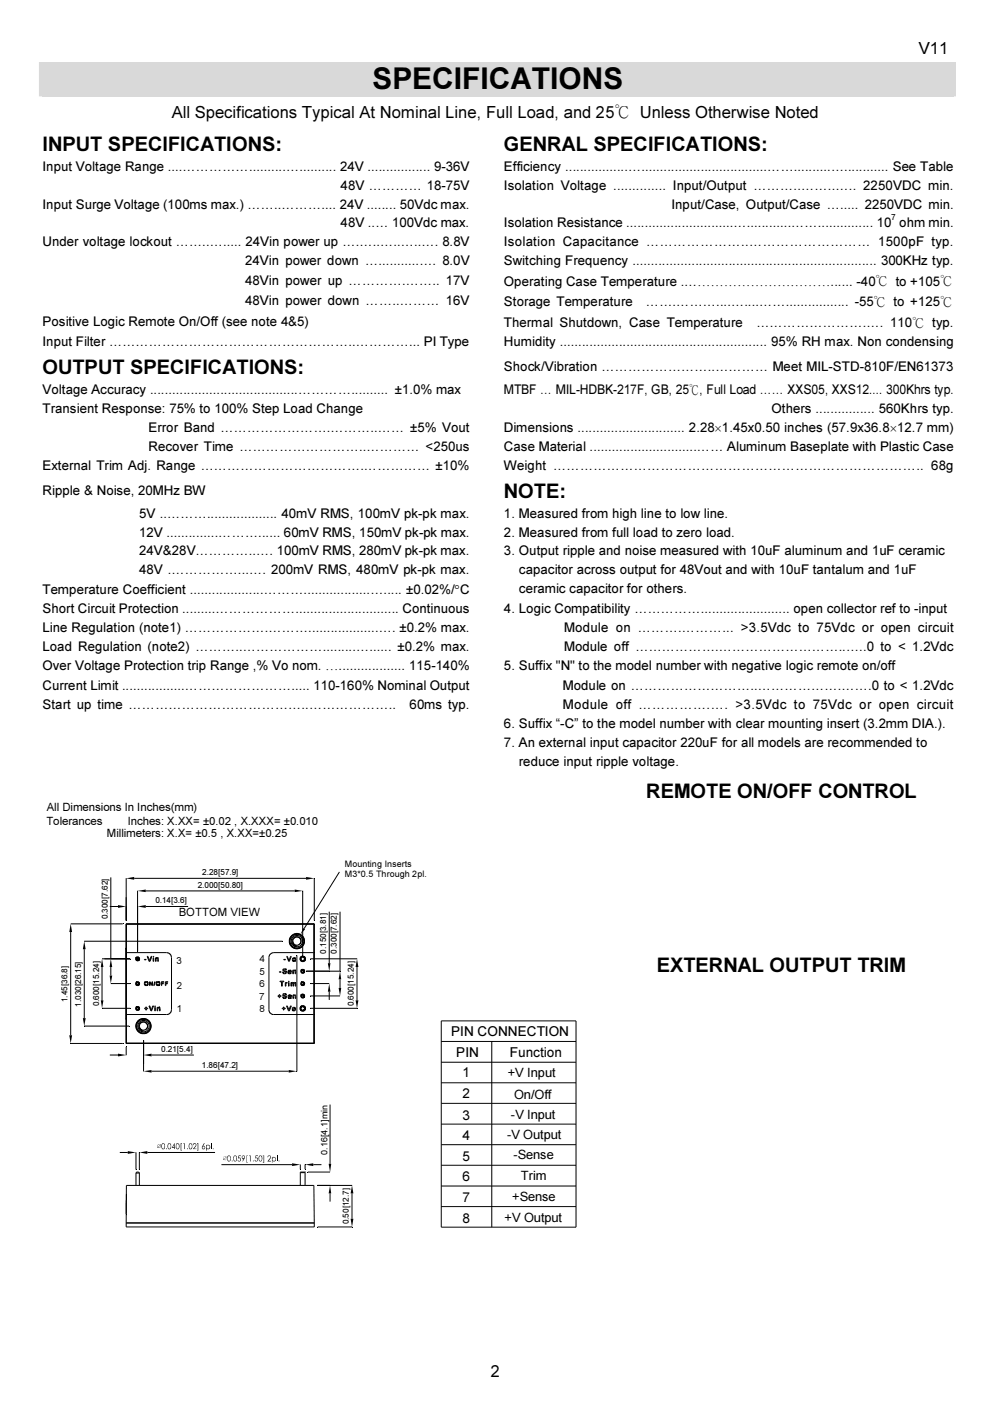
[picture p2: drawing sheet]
<svg xmlns="http://www.w3.org/2000/svg" width="210mm" height="297mm" viewBox="0 0 210 297" stroke-linecap="round" stroke-linejoin="round" font-family="sans-serif">
<defs><g id="words">
<text font-size="6.3" x="79" y="19">SPECIFICATIONS</text>
<g font-size="4.2">
<text x="9" y="31.9">INPUT SPECIFICATIONS:</text>
<text x="106.8" y="31.9">GENRAL SPECIFICATIONS:</text>
<text x="9" y="79.2">OUTPUT SPECIFICATIONS:</text>
<text x="106.8" y="105.5">NOTE:</text>
<text x="137" y="169.2">REMOTE ON/OFF CONTROL</text>
<text x="139.2" y="206.1">EXTERNAL OUTPUT TRIM</text>
</g>
<g font-size="3.5">
<text x="194.8" y="11.4">V11</text>
<text x="36.4" y="25">All Specifications Typical At Nominal Line, Full Load, and 25℃ Unless Otherwise Noted</text>
<text x="104.1" y="291.9">2</text>
</g>
<g font-size="2.9">
<text x="95.7" y="219.8">PIN CONNECTION</text>
<text x="96.7" y="224.2">PIN</text>
<text x="108.1" y="224.2">Function</text>
<text x="98" y="228.4">1</text>
<text x="98" y="232.7">2</text>
<text x="98" y="237.4">3</text>
<text x="98" y="241.7">4</text>
<text x="98" y="246.1">5</text>
<text x="98" y="250.4">6</text>
<text x="98" y="254.9">7</text>
<text x="98" y="259.2">8</text>
</g>
<g font-size="2.8">
<text x="9" y="36.2">Input Voltage Range ....……………..........….......... 24V ................. 9-36V</text>
<text x="72.2" y="40.2">48V ………… 18-75V</text>
<text x="106.8" y="36.2">Efficiency .................…..................................……..........…............ See Table</text>
<text x="106.8" y="40.2">Isolation Voltage .............. Input/Output ………..……..….. 2250VDC min.</text>
<text x="9" y="44.2">Input Surge Voltage (100ms max.) ……..……….... 24V ........ 50Vdc max.</text>
<text x="142.4" y="44.2">Input/Case, Output/Case …..... 2250VDC min.</text>
<text x="9" y="52.2">Under voltage lockout ……..…..... 24Vin power up ….…..…..…..…. 8.8V</text>
<text x="72.2" y="48.2">48V ..… 100Vdc max.</text>
<text x="106.8" y="48.2">Isolation Resistance .............................…............……............... 10 ohm min.</text>
<text x="106.8" y="52.2">Isolation Capacitance …………………..……………………… 1500pF typ.</text>
<text x="52" y="56.2">24Vin power down …...........…. 8.0V</text>
<text x="106.8" y="56.2">Switching Frequency .................................................................. 300KHz typ.</text>
<text x="52" y="60.4">48Vin power up ………….…….. 17V</text>
<text x="52" y="64.8">48Vin power down ……..……… 16V</text>
<text x="106.8" y="60.6">Operating Case Temperature .……………………………...... -40℃ to +105℃</text>
<text x="106.8" y="65">Storage Temperature</text>
<text x="137" y="65">…….………....…....……................. -55℃ to +125℃</text>
<text x="9" y="69.2">Positive Logic Remote On/Off (see note 4&amp;5)</text>
<text x="106.8" y="69.4">Thermal Shutdown, Case Temperature</text>
<text x="160.4" y="69.4">…………………….…. 110℃ typ.</text>
<text x="9" y="73.4">Input Filter ………………………………………………..…………... PI Type</text>
<text x="106.8" y="73.4">Humidity ........................................................ 95% RH max. Non condensing</text>
<text x="9" y="83.5">Voltage Accuracy ........................................………….......... ±1.0% max</text>
<text x="106.8" y="78.6">Shock/Vibration ……………………..………… Meet MIL-STD-810F/EN61373</text>
<text x="106.8" y="83.5">MTBF … MIL-HDBK-217F, GB, 25℃, Full Load …… XXS05, XXS12.... 300Khrs typ.</text>
<text x="9" y="87.5">Transient Response: 75% to 100% Step Load Change</text>
<text x="163.6" y="87.5">Others ................ 560Khrs typ.</text>
<text x="31.5" y="91.5">Error Band …………………….………..…… ±5% Vout</text>
<text x="31.5" y="95.6">Recover Time ………………………..………… &lt;250us</text>
<text x="106.8" y="91.7">Dimensions ............................. 2.28×1.45x0.50 inches (57.9x36.8×12.7 mm)</text>
<text x="106.8" y="95.6">Case Material .............................…… Aluminum Baseplate with Plastic Case</text>
<text x="9" y="99.7">External Trim Adj. Range ……………………………….…………… ±10%</text>
<text x="106.8" y="99.7">Weight ……………………………………………………………………….. 68g</text>
<text x="9" y="104.9">Ripple &amp; Noise, 20MHz BW</text>
<text x="29.5" y="113.7">12V ..............………...... 60mV RMS, 150mV pk-pk max.</text>
<text x="29.5" y="109.8">5V ..………................... 40mV RMS, 100mV pk-pk max.</text>
<text x="106.8" y="109.8">1. Measured from high line to low line.</text>
<text x="106.8" y="113.7">2. Measured from full load to zero load.</text>
<text x="29.5" y="117.8">24V&amp;28V…………..…. 100mV RMS, 280mV pk-pk max.</text>
<text x="106.8" y="117.7">3. Output ripple and noise measured with 10uF aluminum and 1uF ceramic</text>
<text x="9" y="125.9">Temperature Coefficient ....................………..................…..... ±0.02%/°C</text>
<text x="29.5" y="121.8">48V .……………...…. 200mV RMS, 480mV pk-pk max.</text>
<text x="110" y="121.7">capacitor across output for 48Vout and with 10uF tantalum and 1uF</text>
<text x="110" y="125.8">ceramic capacitor for others.</text>
<text x="9" y="129.9">Short Circuit Protection .........………………............................ Continuous</text>
<text x="106.8" y="129.9">4. Logic Compatibility ……………........................ open collector ref to -input</text>
<text x="9" y="133.9">Line Regulation (note1) ……………….………...................…. ±0.2% max.</text>
<text x="9" y="138">Load Regulation (note2) ………..……………….........…...... ±0.2% max.</text>
<text x="119.6" y="133.9">Module on ……….………... &gt;3.5Vdc to 75Vdc or open circuit</text>
<text x="119.6" y="138">Module off ……………….………………………..…..0 to &lt; 1.2Vdc</text>
<text x="9" y="142.1">Over Voltage Protection trip Range ,% Vo nom. ….................. 115-140%</text>
<text x="106.8" y="142.1">5. Suffix &quot;N&quot; to the model number with negative logic remote on/off</text>
<text x="9" y="146.3">Current Limit .................……………………..... 110-160% Nominal Output</text>
<text x="119.3" y="146.3">Module on ………………………..……………….…….0 to &lt; 1.2Vdc</text>
<text x="9" y="150.3">Start up time …………………………………..………………..</text>
<text x="86.9" y="150.3">60ms typ.</text>
<text x="106.8" y="154.3">6. Suffix “-C” to the model number with clear mounting insert (3.2mm DIA.).</text>
<text x="119.3" y="150.3">Module off …………….…. &gt;3.5Vdc to 75Vdc or open circuit</text>
<text x="106.9" y="158.3">7. An external input capacitor 220uF for all models are recommended to</text>
<text x="110" y="162.3">reduce input ripple voltage.</text>
</g>
<g font-size="2.7">
<text x="107.7" y="228.4">+V Input</text>
<text x="109" y="232.9">On/Off</text>
<text x="108.3" y="237.2">-V Input</text>
<text x="107.5" y="241.5">-V Output</text>
<text x="108.9" y="245.8">-Sense</text>
<text x="110.4" y="250.2">Trim</text>
<text x="108.6" y="254.6">+Sense</text>
<text x="107" y="259.1">+V Output</text>
</g>
<g font-size="2.4">
<text x="9.9" y="172">All Dimensions In Inches(mm)</text>
<text x="9.9" y="174.8">Tolerances</text>
<text x="22.7" y="177.4">Millimeters: X.X= ±0.5 , X.XX=±0.25</text>
<text x="27.1" y="174.8">Inches: X.XX= ±0.02 , X.XXX= ±0.010</text>
<text x="37.9" y="194.2">BOTTOM VIEW</text>
</g>
<g font-size="2">
<text x="37.4" y="204.3">3</text>
<text x="37.5" y="209.6">2</text>
<text x="55" y="209.2">6</text>
<text x="55" y="206.7">5</text>
<text x="55" y="204">4</text>
<text x="37.5" y="214.6">1</text>
<text x="54.9" y="211.9">7</text>
<text x="55" y="214.5">8</text>
</g>
<g font-size="1.9">
<text x="73.1" y="183.8">Mounting Inserts</text>
<text x="73.1" y="185.9">M3*0.5 Through 2pl.</text>
<text x="69.5" y="244.8" transform="rotate(-90 69.5 244.8)">0.16[4.1]min</text>
</g>
<text font-size="1.8" x="189" y="46.7">7</text>
<g font-size="1.7">
<text x="42.9" y="185.5">2.28[57.9]</text>
<text x="32.9" y="191.5">0.14[3.6]</text>
<text x="41.9" y="188.2">2.000[50.80]</text>
<text x="22.9" y="194.9" transform="rotate(-90 22.9 194.9)">0.300[7.62]</text>
<text x="69.1" y="202.2" transform="rotate(-90 69.1 202.2)">0.150[3.81]</text>
<text x="71.4" y="202.2" transform="rotate(-90 71.4 202.2)">0.300[7.62]</text>
<text x="14.3" y="212.5" transform="rotate(-90 14.3 212.5)">1.45[36.8]</text>
<text x="17.2" y="213.4" transform="rotate(-90 17.2 213.4)">1.030[26.15]</text>
<text x="21" y="213.4" transform="rotate(-90 21 213.4)">0.600[15.24]</text>
<text x="75" y="213.4" transform="rotate(-90 75 213.4)">0.600[15.24]</text>
<text x="34.2" y="223">0.21[5.4]</text>
<text x="42.8" y="226.5">1.86[47.2]</text>
<text x="74" y="259.6" transform="rotate(-90 74 259.6)">0.50[12.7]</text>
</g>
</g></defs>
<g fill="#d9d9d9">
<path d="M8.3 13.1h194.4v7.3h-194.4z"/>
<path d="M9 13.1h193.2v7.3h-193.2z"/>
</g>
<g fill="none" stroke="#000" stroke-width=".21">
<path d="M15 195.9h11M15 197.6v21.9M17.8 199.6h42.1M23.3 192.2h1.7M23.5 186v17.3M26.8 186.2v9M26.8 195.9v25.3M26.8 195.9v.1M26.8 195.9h39.8M26.8 196v25.1M26.8 196h39.7M28.4 186.2h36.5"/>
<path d="M29.2 188.8v12.9M30.9 192.2h9M30.9 188.9h31.6M62.1 199.6l.3-.7 .4-.2h.4l.6 .6v.6l-.3 .3M62.3 198.8a.93 .93 0 0 1 1.3 0 .93 .93 0 0 1 0 1.3 .93 .93 0 0 1-1.3 .1l-.2-.6 .3 .8 .5 .2a1.03 1.03 0 0 1-.9-.6 1.03 1.03 0 0 1 .3-1.2zM62.9 198l-.7 .2-.4 .3-.4 .9 .1 .6 .3 .6 .5 .4 .6 .1M62.9 198l.8 .2 .6 .5a1.69 1.69 0 0 1 0 1.6l-.5 .6-.9 .2M62.9 197.9v.1M64.2 188.8v13.8M66.5 196v25.1M66.6 186.2v9M66.6 195.9v25.3"/>
<path d="M66.6 195.9l-.1 .1M69.8 193.3v10.9M72 184.9l-7.5 12M72.1 193.3v12.6h-7.2M17.8 217.6h9.6M17.9 201.3v14.6M21.6 203.3h6M21.6 213.8h6M21.6 205v7.1M23.5 208.5h4.1M23.5 205v1.8M26.8 214.1v2"/>
<path d="M26.8 203v-2v2M26.8 202h8.6l.8 .4 .2 .6v11.1l-.2 .6-.6 .4h-8.8M29 208.4a.25 .25 0 0 1 .3 0 .25 .25 0 0 1 0 .3 .25 .25 0 0 1-.3 0zM29.1 203.1a.24 .24 0 0 1 .3 .1 .24 .24 0 0 1-.1 .3 .24 .24 0 0 1-.3-.1zM29.1 213.6a.24 .24 0 0 1 .3 .1 .24 .24 0 0 1-.1 .3 .24 .24 0 0 1-.3-.1zM29.5 217.6l.4-.7 .7-.2 .6 .4 .1 .3-.1 .4-.3 .4M29.8 216.8a.92 .92 0 0 1 1.3 0 .92 .92 0 0 1 0 1.3 .92 .92 0 0 1-1.3 0l-.3-.5 .2 .6 .7 .4a1.01 1.01 0 0 1-.9-.7 1.01 1.01 0 0 1 .3-1.1zM30.4 216l1 .3 .3 .4 .3 .6-.1 .7-.3 .6-.4 .3-.8 .2M30.4 216l-.5 .1-.5 .3-.5 .9v.7l.4 .6 .5 .4 .6 .1M30.4 215.9v.1M30.4 219.1v.1M30.6 203.4l.4 .1z"/>
<path d="M30.6 213.7h.3v-.2h.1v.2h.3v.2h-.3v.3h-.1v-.3h-.3zM30.9 218.3l-.2 .1M31.2 202.8h.2l.3 .9 .3-.9h.2l-.4 1h-.2zM31.6 213.3h.1l.4 .9 .3-.9h.2l-.5 1h-.1zM31.7 208.2l.5 .5v-.5h.1v.8l-.5-.6v.6h-.1zM32.5 203.1h.1v.7h-.1zM32.5 202.8l.1 .1zM32.8 208.2l-.2 .8zM32.8 213.3l.1 .1zM32.8 213.6h.1v.7h-.1zM33 203.1l.6 .1v.6h-.2v-.6h-.3v.6h-.1zM33.3 213.6l.6 .1 .1 .6h-.2v-.4l-.1-.2h-.2l-.1 .6h-.1z"/>
<path d="M34.2 208.2h.6h-.5v.3h.4l-.4 .1v.4zM35.1 208.2h.5h-.4v.3h.3l-.3 .1v.4h-.1zM58.9 211.1h.3v-.2h.1v.2h.3v.1h-.3v.3h-.1v-.3h-.3zM59.2 206l.4 .1zM59.4 208h.8v.2h-.3v.9h-.2v-.9h-.3zM59.8 213.7h.3l.1-.2v.2h.3v.2h-.3l-.1 .3v-.3h-.3zM60 205.5l.5-.1 .2 .2-.1 .1a.23 .23 0 0 0-.3-.2 .23 .23 0 0 0-.2 .2 .43 .43 0 0 1 .5 .2 .43 .43 0 0 1 0 .5h-.5l-.2-.2 .2-.1a.23 .23 0 0 0 .2 .3 .23 .23 0 0 0 .2-.4l-.5-.1zM60 210.7h.6l.1 .2-.5-.1-.1 .2 .6 .3a.41 .41 0 0 1-.3 .4 .41 .41 0 0 1-.4-.2l-.1-.2h.2a.24 .24 0 0 0 .2 .3 .24 .24 0 0 0 .2-.3 .42 .42 0 0 1-.5-.5zM60.2 203.4l.3 .1zM60.5 208.3h.4l-.2 .1-.1 .7h-.1zM60.7 213.3h.2l.4 .9 .3-.9h.2l-.5 1h-.1zM60.8 202.8h.1l.4 .9 .3-.9h.2l-.5 1h-.1z"/>
<path d="M61.1 205.9a.36 .36 0 0 1 .4-.2 .36 .36 0 0 1 .3 .4h-.6l.1 .2 .4-.1a.37 .37 0 0 1-.5 .2 .37 .37 0 0 1-.1-.5zM61.1 211.1a.39 .39 0 0 1 .7 .1v.1h-.6l.1 .3 .5-.1a.37 .37 0 0 1-.4 .2 .37 .37 0 0 1-.3-.2zM61.2 208.3h.1v.8h-.1zM61.2 208l.1 .2zM61.2 205.9l.2-.1 .2 .2h-.4zM61.3 211.1l.1-.1 .2 .2h-.4zM61.7 208.3l.1 .1 .2-.1 .2 .1 .2-.1 .3 .1v.7h-.1l-.2-.7-.2 .2v.5h-.1v-.7h-.1l-.2 .2v.5h-.1zM61.8 206.1h.1M61.8 211.3h.1M62.1 205.7h.6v.8h-.1v-.6l-.2-.1-.2 .1v.6h-.1zM62.1 203.1h.5l.1 .4a.4 .4 0 0 1-.6 .3l-.1-.3zM62.1 210.9l.6 .1v.7h-.1l-.1-.7-.2 .1-.1 .6h-.1z"/>
<path d="M62.9 201.1v.1M62.9 202.6v24.6M63.5 200.2l-.3 .1M64 205.8a.25 .25 0 0 1 .3-.1 .25 .25 0 0 1 0 .4 .25 .25 0 0 1-.3-.1zM64 208.4a.25 .25 0 0 1 .3 0 .25 .25 0 0 1 0 .3 .25 .25 0 0 1-.3 0zM64 211a.24 .24 0 0 1 .4 0 .24 .24 0 0 1-.1 .4 .24 .24 0 0 1-.3-.1zM65.8 203.3h9.9M65.8 208.5h4M65.8 213.8h9.9M65.8 211.2h6.3M66.5 202h-8.5l-.7 .3-.3 .5v11.5l.2 .5 .6 .3h8.7M69.8 210.3v1.7"/>
<path d="M72.1 207.6v1.9M75.7 205v7.1M93.6 216.5h28.5v43.7h-28.5zM15 221.2h11M23.3 223.7h1.7M26.8 222v1.7M26.8 221.2h39.8M26.8 221.1v.1M26.8 221.1h39.7M30.4 220.6v6.6M32.1 227.1h29.1M32.1 223.7h9"/>
<path d="M66.5 221.1l.1 .1M70 234.2v12.6M93.6 220.8h28.5M93.6 225.2h28.5M93.6 229.6h28.5M93.6 233.9h28.5M93.6 238.3h28.5M104.3 220.8v39.4M25.4 244.3h1.7M26.8 259.3v-8h39.7l.1 8M26.8 259.3h39.8M26.8 259.3v.8h39.8v-.8"/>
<path d="M26.8 253.2v4.2M28.8 244.3v3.7M28.8 248.7v2.6M28.8 248.7l.2-.2h.4l.1 .2M28.8 248.7h.7M29.5 244.3v3.7M29.5 248.7v2.6M31.2 244.3h14.4M46.9 246.9h15M63.7 248.6l.1-.1h.8l.1 .1M63.7 246.9v1M63.7 248.6v2.7"/>
<path d="M63.7 248.6h1M64.7 246.9v1M64.7 248.6v2.7M65.3 248.5h4.7M66.4 246.9h1.8M67.3 251.3h7.4M70 253v1.8M74.6 253v5.4M93.6 242.7h28.5M93.6 247.1h28.5M93.6 251.5h28.5M93.6 255.8h28.5"/>
<path d="M67.4 260.1h7.3"/>
<circle cx="62.9" cy="199.5" r="1.63"/>
<circle cx="62.9" cy="199.5" r="1.45"/>
<circle cx="62.9" cy="199.5" r="1.19"/>
<circle cx="29.2" cy="203.3" r=".4"/>
<circle cx="29.2" cy="208.5" r=".36"/>
<circle cx="29.2" cy="203.3" r=".36"/>
<circle cx="29.2" cy="213.8" r=".36"/>
<circle cx="29.2" cy="208.6" r=".4"/>
<circle cx="29.2" cy="213.8" r=".4"/>
<circle cx="30.4" cy="217.6" r="1.21"/>
<circle cx="30.4" cy="217.6" r="1.44"/>
<circle cx="30.4" cy="217.6" r="1.61"/>
<circle cx="31" cy="208.5" r=".42"/>
<circle cx="31" cy="208.6" r=".3"/>
<circle cx="33.5" cy="208.5" r=".33"/>
<circle cx="33.5" cy="208.5" r=".42"/>
<circle cx="62.3" cy="214" r=".36"/>
<circle cx="62.3" cy="203.5" r=".24"/>
<circle cx="62.3" cy="214" r=".24"/>
<circle cx="64.2" cy="211.2" r=".35"/>
<circle cx="64.2" cy="203.3" r=".52"/>
<circle cx="64.2" cy="205.9" r=".34"/>
<circle cx="64.2" cy="213.8" r=".51"/>
<circle cx="64.2" cy="213.8" r=".38"/>
<circle cx="64.2" cy="203.3" r=".37"/>
<circle cx="64.2" cy="208.6" r=".33"/>
<circle cx="64.2" cy="203.3" r=".58"/>
<circle cx="64.2" cy="213.8" r=".58"/>
<circle cx="64.2" cy="211.2" r=".4"/>
<circle cx="64.2" cy="205.9" r=".4"/>
<circle cx="64.2" cy="208.6" r=".4"/>
</g>
<g fill="#000">
<path d="M15 195.9l.3 1.7h-.6zM25 191.9l1.8 .3-1.8 .3zM26.8 186.2l1.6-.3v.6zM29.2 192.2l1.7-.3v.6zM29.2 188.9l1.7-.3v.5zM62.5 188.6l1.7 .3-1.7 .2zM64.3 196.8l.4 .2-1 1.1zM64.9 185.9l1.7 .3-1.7 .3zM14.7 219.5h.6l-.3 1.7zM17.9 199.6l.3 1.7h-.6zM17.6 215.9h.6l-.3 1.7zM21.6 203.3l.3 1.7h-.5z"/>
<path d="M21.4 212.1h.5l-.3 1.7zM23.2 206.8h.6l-.3 1.7zM23.5 203.3l.3 1.7h-.6zM69.8 208.5l.3 1.8h-.6zM69.5 204.2h.6l-.3 1.7zM71.8 209.5h.5l-.2 1.7zM72.1 205.9l.2 1.7h-.5zM75.7 203.3l.3 1.7h-.6zM75.4 212.1h.6l-.3 1.7zM25 223.4l1.8 .3-1.8 .3zM30.4 227.1l1.7-.2v.5zM30.4 223.7l1.7-.3v.6z"/>
<path d="M61.2 226.9l1.7 .2-1.7 .3zM27.1 244.1l1.7 .2-1.7 .3zM29.5 244.3l1.7-.2v.5zM43.1 243h.2zM51.4 245.7h.3zM61.9 246.6l1.8 .3-1.8 .3zM64.7 246.9l1.7-.3v.6zM70 251.3l.2 1.7h-.5zM69.7 246.8h.5l-.2 1.7zM74.6 251.3l.3 1.7h-.6zM74.3 258.4h.6l-.3 1.7z"/>
<path d="M33.5 243.3h.4z" fill-rule="evenodd"/>
<path d="M33.5 242.7l.2-.1-.3 .3v.3z" fill-rule="evenodd"/>
<path d="M33.6 242.6l.4 .1z" fill-rule="evenodd"/>
<path d="M33.4 243.3l.6-.5z" fill-rule="evenodd"/>
<path d="M34.1 242.6a.51 .51 0 0 1-.4 .7 .39 .39 0 0 0 .3-.6z" fill-rule="evenodd"/>
<path d="M34.4 242.4h.4l-.3 .1-.2 .3v.5l.5 .3a.62 .62 0 0 1-.7-.3 .62 .62 0 0 1 .2-.8z" fill-rule="evenodd"/>
<path d="M34.6 242.5l.2-.1 .2 .4a.53 .53 0 0 1-.4 .8l.3-.4-.1-.6z" fill-rule="evenodd"/>
<path d="M35.3 243.5l.1 .1-.1 .1z" fill-rule="evenodd"/>
<path d="M35.7 242.4h.4l-.3 .1-.2 .3v.5l.5 .3a.62 .62 0 0 1-.6-.3 .62 .62 0 0 1 .1-.8z" fill-rule="evenodd"/>
<path d="M35.9 242.5l.2-.1 .2 .4v.5l-.2 .3h-.2l.3-.4v-.3z" fill-rule="evenodd"/>
<path d="M37 242.4l-.4 .8h.6l-.3 .4v-.2h-.5z" fill-rule="evenodd"/>
<path d="M37 242.4v.8h-.4h.3z" fill-rule="evenodd"/>
<path d="M37.4 242.5l.2-.1h.2l-.3 .1-.1 .3 .1 .7 .3 .1a.59 .59 0 0 1-.5-.3 .59 .59 0 0 1 0-.6z" fill-rule="evenodd"/>
<path d="M37.7 242.5l.1-.1a.91 .91 0 0 1 0 1.2h-.1l.2-.2v-.7z" fill-rule="evenodd"/>
<path d="M38.3 242.4h.3l-.2 .1v1.4l.2 .1h-.3z" fill-rule="evenodd"/>
<path d="M38.9 242.4h.3v1.2h-.2z" fill-rule="evenodd"/>
<path d="M39.7 243.5l.2 .1-.1 .1z" fill-rule="evenodd"/>
<path d="M40.2 242.4h.4l-.3 .1-.2 .3v.5l.5 .3a.62 .62 0 0 1-.7-.3 .62 .62 0 0 1 .2-.8z" fill-rule="evenodd"/>
<path d="M40.4 242.5l.2-.1 .2 .4v.5l-.2 .3h-.2l.3-.4v-.3z" fill-rule="evenodd"/>
<path d="M41.1 242.4l.4 .1h-.4l-.2 .3z" fill-rule="evenodd"/>
<path d="M41.3 242.5a.38 .38 0 0 1 .3 .3 .38 .38 0 0 1-.2 .4l-.3 .3 .6 .1h-.8l.4-.5a.33 .33 0 0 0 .2-.3 .33 .33 0 0 0-.2-.3z" fill-rule="evenodd"/>
<path d="M41.8 242.4h.2v1.6h-.2l.1-.1v-1.4z" fill-rule="evenodd"/>
<path d="M43.3 242.4h.1l-.3 .6h.3l-.4 .1-.1 .3 .5 .2a.39 .39 0 0 1-.6-.1 .39 .39 0 0 1 .1-.5z" fill-rule="evenodd"/>
<path d="M43.1 243h.3l.1 .3-.1 .3-.3-.1a.25 .25 0 0 0 .3-.2 .25 .25 0 0 0-.3-.3z" fill-rule="evenodd"/>
<path d="M43.7 242.7l.2 .2-.1 .3 .1 .3-.1 .5h-.1z" fill-rule="evenodd"/>
<path d="M43.8 243.5l.5 .1-.3 .1z" fill-rule="evenodd"/>
<path d="M43.9 242.8h.2l-.3 .1z" fill-rule="evenodd"/>
<path d="M43.9 242.8a.47 .47 0 0 1 .6 .2 .47 .47 0 0 1-.2 .6l-.2-.1a.4 .4 0 0 0 .4-.5 .4 .4 0 0 0-.6-.2z" fill-rule="evenodd"/>
<path d="M44.7 242.4h.2v1.2h-.2z" fill-rule="evenodd"/>
<path d="M45.1 243.5l.2 .1h-.2z" fill-rule="evenodd"/>
<path d="M47.5 245.9h.4z" fill-rule="evenodd"/>
<path d="M47.4 245.3l.3-.1-.3 .2v.4z" fill-rule="evenodd"/>
<path d="M47.5 245.2l.5 .1z" fill-rule="evenodd"/>
<path d="M47.3 245.9l.7-.5z" fill-rule="evenodd"/>
<path d="M47.9 245.3l.2-.1-.1 .1v.4l-.3 .2 .3-.2z" fill-rule="evenodd"/>
<path d="M48.3 245.1l.4-.1a.61 .61 0 0 0-.4 .6 .61 .61 0 0 0 .4 .6l-.3 .1-.2-.3z" fill-rule="evenodd"/>
<path d="M48.6 245.1l.1-.1 .2 .4v.6l-.2 .2h-.1l.2-.2a.73 .73 0 0 0-.2-.9z" fill-rule="evenodd"/>
<path d="M49.1 246.1l.2 .1-.1 .1z" fill-rule="evenodd"/>
<path d="M49.6 245.1l.4-.1a.61 .61 0 0 0-.4 .6 .61 .61 0 0 0 .4 .6l-.3 .1-.2-.3z" fill-rule="evenodd"/>
<path d="M49.9 245.1l.1-.1a.91 .91 0 0 1 0 1.2h-.1l.2-.2v-.7z" fill-rule="evenodd"/>
<path d="M50.4 245.9l.2 .2 .4 .1-.4 .1z" fill-rule="evenodd"/>
<path d="M50.6 245.4l.4 .1z" fill-rule="evenodd"/>
<path d="M50.7 245.5h.3l.1 .5-.1 .2h-.3l.3-.2-.1-.4z" fill-rule="evenodd"/>
<path d="M50.6 245h.5v.1h-.4l-.1 .3 .4 .1-.5 .1z" fill-rule="evenodd"/>
<path d="M51.4 245l.2 .1-.2 .2 .2 .3-.3-.1z" fill-rule="evenodd"/>
<path d="M51.4 245a.4 .4 0 0 1 .5 .2 .4 .4 0 0 1-.1 .5l-.3 .6 .2-.6-.3-.1h.2a.28 .28 0 0 0 .3-.3 .28 .28 0 0 0-.3-.2z" fill-rule="evenodd"/>
<path d="M52.3 245h.2l-.1 .1v1.4h.1h-.2z" fill-rule="evenodd"/>
<path d="M52.9 245h.2v1.3h-.1v-1.2h-.2z" fill-rule="evenodd"/>
<path d="M53.6 246.1l.2 .1-.1 .1z" fill-rule="evenodd"/>
<path d="M54 245.9l.6 .3-.4 .1z" fill-rule="evenodd"/>
<path d="M54.2 245.4l.4 .1z" fill-rule="evenodd"/>
<path d="M54.3 245.5l.4 .2-.1 .5h-.3a.32 .32 0 0 0 .3-.3 .32 .32 0 0 0-.3-.4z" fill-rule="evenodd"/>
<path d="M54.2 245h.5v.1h-.4l-.1 .3 .4 .1-.5 .1z" fill-rule="evenodd"/>
<path d="M54.9 245.1l.5-.1-.3 .1-.2 .3v.5l.5 .3a.62 .62 0 0 1-.6-.4 .62 .62 0 0 1 .1-.7z" fill-rule="evenodd"/>
<path d="M55.2 245.1l.2-.1 .2 .4a.53 .53 0 0 1-.4 .8l.3-.4-.1-.6z" fill-rule="evenodd"/>
<path d="M55.7 245h.3v1.5h-.3h.2v-1.4z" fill-rule="evenodd"/>
<path d="M56.8 245.1l.1-.1 .5 .1h-.4l-.3 .3z" fill-rule="evenodd"/>
<path d="M57.1 245.1a.38 .38 0 0 1 .3 .3 .38 .38 0 0 1-.2 .4l-.3 .3h.5v.2h-.7l.6-.8v-.3z" fill-rule="evenodd"/>
<path d="M57.7 245.3l.2 .2-.2 1z" fill-rule="evenodd"/>
<path d="M57.8 245.4h.3l-.4 .1z" fill-rule="evenodd"/>
<path d="M57.7 246.1l.6 .1-.3 .1z" fill-rule="evenodd"/>
<path d="M57.8 245.4a.43 .43 0 0 1 .7 .2 .43 .43 0 0 1-.4 .6 .38 .38 0 0 0 .3-.4 .38 .38 0 0 0-.3-.4z" fill-rule="evenodd"/>
<path d="M58.7 245l.1 1.3z" fill-rule="evenodd"/>
<path d="M59.1 246l.2 .2-.2 .1z" fill-rule="evenodd"/>
</g>
<use href="#words"/>
</svg>
